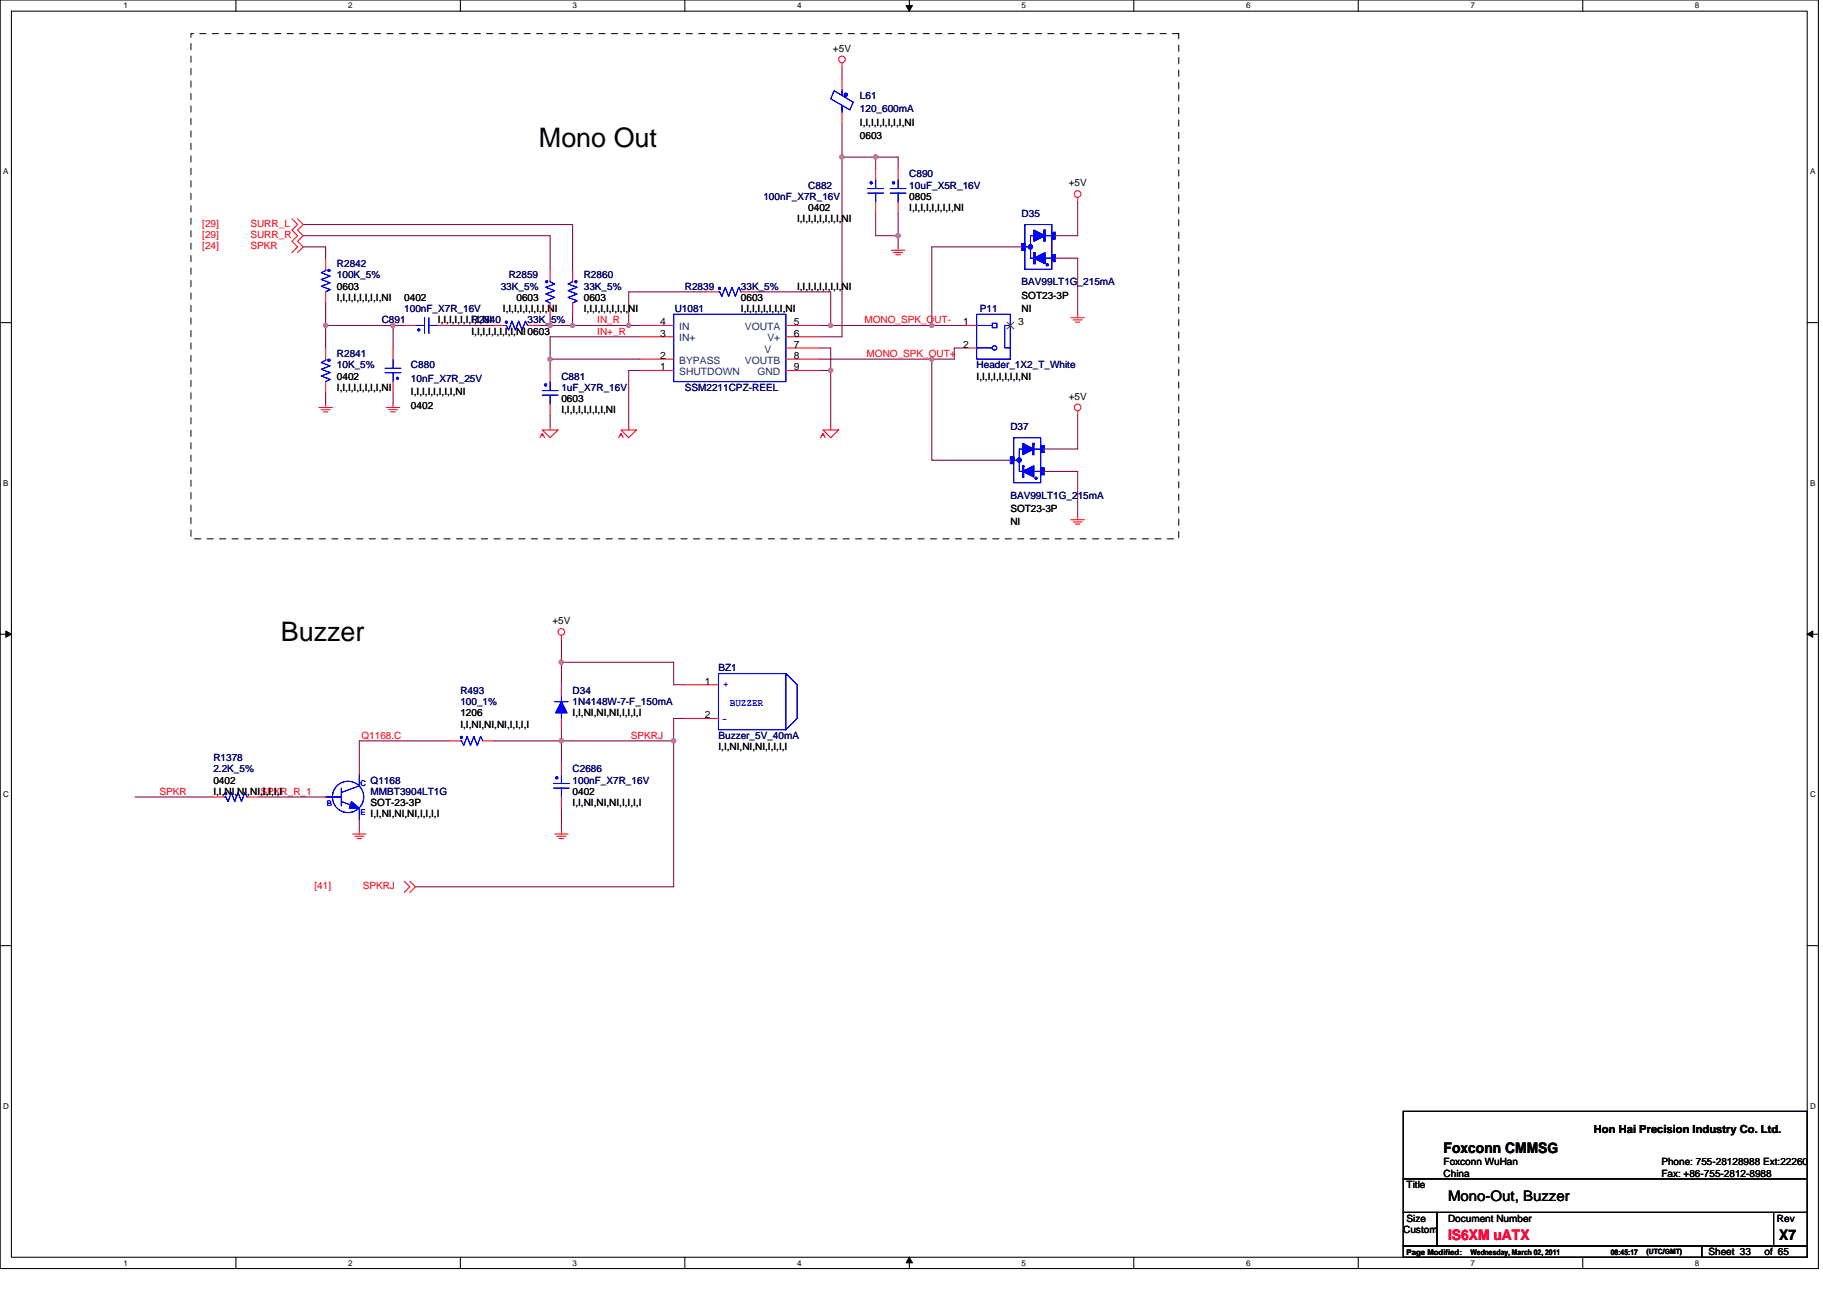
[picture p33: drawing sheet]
<svg xmlns="http://www.w3.org/2000/svg" width="297mm" height="210mm" viewBox="0 0 297 210" stroke-linecap="round" stroke-linejoin="round" font-family="sans-serif">
<defs><g id="words">
<g font-size="4.4">
<text x="87.8" y="24">Mono Out</text>
<text x="45.8" y="104.5">Buzzer</text>
</g>
<g font-size="2.4">
<text x="235.2" y="187.8">Foxconn CMMSG</text>
<text x="235.9" y="195.6">Mono-Out, Buzzer</text>
<text x="289.9" y="202.1">X7</text>
</g>
<text font-size="2.4" fill="#f00" x="235.9" y="202.1">IS6XM uATX</text>
<text font-size="1.8" x="259.7" y="184.6">Hon Hai Precision Industry Co. Ltd.</text>
<g font-size="1.7">
<text x="107.6" y="53">4</text>
<text x="129.3" y="53">5</text>
<text x="156.9" y="53">1</text>
<text x="165.9" y="53">3</text>
<text x="107.6" y="58.5">2</text>
<text x="107.6" y="54.8">3</text>
<text x="129.3" y="58.5">8</text>
<text x="129.3" y="54.8">6</text>
<text x="129.3" y="56.7">7</text>
<text x="156.9" y="56.7">2</text>
<text x="107.6" y="60.3">1</text>
<text x="129.3" y="60.3">9</text>
<text x="114.9" y="111.5">1</text>
<text x="114.9" y="117">2</text>
</g>
<g font-size="1.7" fill="#004080">
<text x="110.7" y="53.8">IN</text>
<text x="121.4" y="53.8">VOUTA</text>
<text x="110.7" y="59.2">BYPASS</text>
<text x="110.7" y="55.6">IN+</text>
<text x="121.4" y="59.2">VOUTB</text>
<text x="124.5" y="57.4">V</text>
<text x="125" y="55.6">V+</text>
<text x="110.7" y="61.1">SHUTDOWN</text>
<text x="123.4" y="61.1">GND</text>
</g>
<g font-size="1.6">
<text x="135.7" y="8.4">+5V</text>
<text x="140.1" y="20.5">I,I,I,I,I,I,I,I,NI</text>
<text x="140.1" y="22.7">0603</text>
<text x="131.7" y="34.4">0402</text>
<text x="148.2" y="32.6">0805</text>
<text x="148.2" y="34.4">I,I,I,I,I,I,I,I,NI</text>
<text x="174.1" y="30.4">+5V</text>
<text x="129.9" y="36.2">I,I,I,I,I,I,I,I,NI</text>
<text x="54.9" y="47.2">0603</text>
<text x="129.9" y="47.2">I,I,I,I,I,I,I,I,NI</text>
<text x="54.9" y="49">I,I,I,I,I,I,I,I,NI</text>
<text x="65.9" y="49">0402</text>
<text x="71.3" y="52.7">I,I,I,I,I,I,I,I,NI</text>
<text x="82" y="50.8">I,I,I,I,I,I,I,I,NI</text>
<text x="84.2" y="49">0603</text>
<text x="95.1" y="49">0603</text>
<text x="95.1" y="50.8">I,I,I,I,I,I,I,I,NI</text>
<text x="120.7" y="49">0603</text>
<text x="120.7" y="50.8">I,I,I,I,I,I,I,I,NI</text>
<text x="166.5" y="48.7">SOT23-3P</text>
<text x="166.5" y="50.8">NI</text>
<text x="76.8" y="54.5">I,I,I,I,I,I,I,I,NI0603</text>
<text x="54.9" y="61.8">0402</text>
<text x="54.9" y="63.6">I,I,I,I,I,I,I,I,NI</text>
<text x="67" y="64.4">I,I,I,I,I,I,I,I,NI</text>
<text x="91.5" y="65.5">0603</text>
<text x="159.1" y="61.8">I,I,I,I,I,I,I,I,NI</text>
<text x="174.1" y="65.1">+5V</text>
<text x="67" y="66.6">0402</text>
<text x="91.5" y="67.3">I,I,I,I,I,I,I,I,NI</text>
<text x="164.6" y="83.4">SOT23-3P</text>
<text x="164.6" y="85.6">NI</text>
<text x="90" y="101.7">+5V</text>
<text x="75" y="116.7">1206</text>
<text x="75" y="118.5">I,I,NI,NI,NI,I,I,I,I</text>
<text x="93.3" y="116.7">I,I,NI,NI,NI,I,I,I,I</text>
<text x="117.1" y="122.2">I,I,NI,NI,NI,I,I,I,I</text>
<text x="34.8" y="127.7">0402</text>
<text x="34.8" y="129.5">I,I,NI,NI,NI,I,I,I,I</text>
<text x="60.4" y="131.3">SOT-23-3P</text>
<text x="93.3" y="131.3">I,I,NI,NI,NI,I,I,I,I</text>
<text x="93.3" y="129.5">0402</text>
<text x="60.4" y="133.1">I,I,NI,NI,NI,I,I,I,I</text>
<text x="235.2" y="189.8">Foxconn WuHan</text>
<text x="235.2" y="191.7">China</text>
<text x="270.7" y="189.8">Phone: 755-28128988 Ext:22260</text>
<text x="270.7" y="191.7">Fax: +86-755-2812-8988</text>
<text x="229.2" y="193.5">Title</text>
<text x="228.6" y="200.8">Custom</text>
<text x="229.2" y="199">Size</text>
<text x="235.9" y="199">Document Number</text>
<text x="289.5" y="199">Rev</text>
<text x="278.4" y="204.5">Sheet 33</text>
<text x="287.5" y="204.5">of 65</text>
</g>
<g font-size="1.6" fill="#000080">
<text x="140.1" y="16.1">L61</text>
<text x="140.1" y="18.3">120_600mA</text>
<text x="148.2" y="28.9">C890</text>
<text x="124.4" y="32.6">100nF_X7R_16V</text>
<text x="131.7" y="30.7">C882</text>
<text x="148.2" y="30.7">10uF_X5R_16V</text>
<text x="166.5" y="35.3">D35</text>
<text x="54.9" y="43.5">R2842</text>
<text x="54.9" y="45.4">100K_5%</text>
<text x="81.6" y="47.2">33K_5%</text>
<text x="82.9" y="45.4">R2859</text>
<text x="95.1" y="45.4">R2860</text>
<text x="95.1" y="47.2">33K_5%</text>
<text x="111.6" y="47.2">R2839</text>
<text x="120.7" y="47.2">33K_5%</text>
<text x="166.5" y="46.5">BAV99LT1G_215mA</text>
<text x="62.2" y="52.7">C891</text>
<text x="65.9" y="50.8">100nF_X7R_16V</text>
<text x="76.8" y="52.7">R2840</text>
<text x="86" y="52.7">33K_5%</text>
<text x="109.9" y="50.8">U1081</text>
<text x="159.7" y="50.8">P11</text>
<text x="54.9" y="58.2">R2841</text>
<text x="54.9" y="60">10K_5%</text>
<text x="67" y="60">C880</text>
<text x="159.1" y="60">Header_1X2_T_White</text>
<text x="67" y="62.2">10nF_X7R_25V</text>
<text x="91.5" y="61.8">C881</text>
<text x="91.5" y="63.6">1uF_X7R_16V</text>
<text x="111.6" y="63.6">SSM2211CPZ-REEL</text>
<text x="164.6" y="70.1">D37</text>
<text x="164.6" y="81.2">BAV99LT1G_215mA</text>
<text x="75" y="113">R493</text>
<text x="93.3" y="113">D34</text>
<text x="117.1" y="109.4">BZ1</text>
<text x="75" y="114.9">100_1%</text>
<text x="93.3" y="114.9">1N4148W-7-F_150mA</text>
<text x="34.8" y="124">R1378</text>
<text x="34.8" y="125.8">2.2K_5%</text>
<text x="93.3" y="125.8">C2686</text>
<text x="117.1" y="120.4">Buzzer_5V_40mA</text>
<text x="60.4" y="127.7">Q1168</text>
<text x="60.4" y="129.5">MMBT3904LT1G</text>
<text x="93.3" y="127.7">100nF_X7R_16V</text>
</g>
<g font-size="1.6" fill="#f00">
<text x="33" y="40.6">[24]</text>
<text x="33" y="38.8">[29]</text>
<text x="33" y="37">[29]</text>
<text x="40.8" y="40.6">SPKR</text>
<text x="40.8" y="38.8">SURR_R</text>
<text x="40.8" y="37">SURR_L</text>
<text x="97.3" y="52.7">IN_R</text>
<text x="140.8" y="52.7">MONO_SPK_OUT-</text>
<text x="97.3" y="54.5">IN+_R</text>
<text x="141.2" y="58.1">MONO_SPK_OUT+</text>
<text x="58.9" y="120.3">Q1168.C</text>
<text x="102.8" y="120.3">SPKRJ</text>
<text x="26" y="129.5">SPKR</text>
<text x="42.5" y="129.5">SPKR_R_1</text>
<text x="51.2" y="144.8">[41]</text>
<text x="59.1" y="144.8">SPKRJ</text>
</g>
<g font-size="1.6" fill="#00f">
<text x="117.8" y="111.9">+</text>
<text x="117.6" y="117.6">-</text>
<text x="118.9" y="115">BUZZER</text>
</g>
<g font-size="1.3">
<text x="20.1" y="1.4">1</text>
<text x="56.7" y="1.4">2</text>
<text x="93.3" y="1.4">3</text>
<text x="129.9" y="1.4">4</text>
<text x="166.5" y="1.4">5</text>
<text x="203" y="1.4">6</text>
<text x="239.6" y="1.4">7</text>
<text x="276.2" y="1.4">8</text>
<text x=".5" y="28.4">A</text>
<text x="294.9" y="28.4">A</text>
<text x=".5" y="79.1">B</text>
<text x="294.9" y="79.1">B</text>
<text x=".5" y="129.9">C</text>
<text x="294.9" y="129.9">C</text>
<text x=".5" y="180.6">D</text>
<text x="294.9" y="180.6">D</text>
<text x="20.1" y="206.2">1</text>
<text x="56.7" y="206.2">2</text>
<text x="93.3" y="206.2">3</text>
<text x="129.9" y="206.2">4</text>
<text x="166.5" y="206.2">5</text>
<text x="203" y="206.2">6</text>
<text x="229.2" y="204.4">Page Modified:</text>
<text x="239.6" y="206.2">7</text>
<text x="239.6" y="204.4">Wednesday, March 02, 2011</text>
<text x="262.5" y="204.4">08:45:17</text>
<text x="276.2" y="206.2">8</text>
</g>
<g font-size="1.3" fill="#00f">
<text x="53.3" y="131.3">B</text>
<text x="58.7" y="128.1">C</text>
<text x="58.7" y="132.8">E</text>
</g>
<text font-size="1.2" x="268.3" y="204.3">(UTC/GMT)</text>
</g></defs>
<path d="M0 0h296.3v206.7h-296.3zM1.9 1.8h292.6v203h-292.6z" fill="none" stroke="#000" stroke-width=".17"/>
<g fill="#fff">
<path d="M20.1 .2h.8v1.5h-.8z"/>
<path d="M20.1 205h.8v1.5h-.8z"/>
</g>
<path d="M38.4 0v1.8M38.4 204.8v1.8" fill="none" stroke="#000" stroke-width=".17"/>
<g fill="#fff">
<path d="M56.7 .2h.7v1.5h-.7z"/>
<path d="M56.7 205h.7v1.5h-.7z"/>
</g>
<path d="M75 0v1.8M75 204.8v1.8" fill="none" stroke="#000" stroke-width=".17"/>
<g fill="#fff">
<path d="M93.3 .2h.7v1.5h-.7z"/>
<path d="M93.3 205h.7v1.5h-.7z"/>
</g>
<path d="M111.6 0v1.8M111.6 204.8v1.8" fill="none" stroke="#000" stroke-width=".17"/>
<g fill="#fff">
<path d="M129.9 .2h.7v1.5h-.7z"/>
<path d="M129.9 205h.7v1.5h-.7z"/>
</g>
<path d="M148.2 0v1.8M148.2 204.8v1.8" fill="none" stroke="#000" stroke-width=".17"/>
<path d="M147.6 .9h1.1l-.5 .9zM148.2 204.8l.5 .9h-1.1z" fill="#000" stroke="#000" stroke-width=".16"/>
<g fill="#fff">
<path d="M166.5 .2h.7v1.5h-.7z"/>
<path d="M166.5 205h.7v1.5h-.7z"/>
</g>
<path d="M184.7 0v1.8M184.7 204.8v1.8" fill="none" stroke="#000" stroke-width=".17"/>
<g fill="#fff">
<path d="M203 .2h.7v1.5h-.7z"/>
<path d="M203 205h.7v1.5h-.7z"/>
</g>
<path d="M221.3 0v1.8M221.3 204.8v1.8" fill="none" stroke="#000" stroke-width=".17"/>
<g fill="#fff">
<path d="M239.6 .2h.7v1.5h-.7z"/>
<path d="M239.6 205h.7v1.5h-.7z"/>
</g>
<path d="M257.9 0v1.8M257.9 204.8v1.8" fill="none" stroke="#000" stroke-width=".17"/>
<g fill="#fff">
<path d="M276.2 .2h.7v1.5h-.7z"/>
<path d="M276.2 205h.7v1.5h-.7z"/>
<path d="M.5 27.2h.9v1.4h-.9z"/>
<path d="M294.9 27.2h.9v1.4h-.9z"/>
<path d="M.5 77.9h.9v1.5h-.9z"/>
<path d="M294.9 77.9h.9v1.5h-.9z"/>
</g>
<path d="M0 52.6h1.9M294.5 52.6h1.8" fill="none" stroke="#000" stroke-width=".17"/>
<g fill="#fff">
<path d="M.5 128.7h1v1.4h-1z"/>
<path d="M294.9 128.7h1v1.4h-1z"/>
</g>
<path d="M0 103.3h1.9M294.5 103.3h1.8" fill="none" stroke="#000" stroke-width=".17"/>
<path d="M.9 102.8l1 .5-1 .5zM294.5 103.3l.9-.5v1z" fill="#000" stroke="#000" stroke-width=".16"/>
<g fill="#fff">
<path d="M.5 179.4h1v1.5h-1z"/>
<path d="M294.9 179.4h1v1.5h-1z"/>
</g>
<path d="M0 154.1h1.9M294.5 154.1h1.8M228.6 181h65.9v11h-65.9zM228.6 192h65.9v5.5h-65.9zM228.6 197.5h5.5v5.5h-5.5zM234.1 197.5h54.9v5.5h-54.9zM289 197.5h5.5v5.5h-5.5zM228.6 203h48.7v1.8h-48.7zM277.3 203h17.2v1.8h-17.2z" fill="none" stroke="#000" stroke-width=".17"/>
<g fill="none" stroke="#800040" stroke-width=".17">
<path d="M137.2 11v1.8M49.4 38.4h40.2v5.5M49.4 36.6h43.9v7.3M137.2 25.6h5.5M137.2 25.6v29.3h-3.7M137.2 20.1v5.5M142.7 34.7v3.7h3.6M142.7 25.6v1.8M142.7 25.6h3.6v1.8M146.3 38.4v1.8M146.3 34.7v3.7M175.6 32.9v5.5h-3.7"/>
<path d="M49.4 40.2h3.7v1.9M53.1 53v3.7M53.1 49.4v3.6M53.1 53h10.9M64 53h1.9M64 53v3.7M73.2 53h7.3M87.8 53h1.8M89.6 58.5h14.7M89.6 58.5v1.8M89.6 51.2v1.8M93.3 53h9.1"/>
<path d="M93.3 51.2v1.8h-3.7M102.4 53h1.9M104.3 54.9h-14.7v3.6M115.2 47.5h-12.8v5.5M122.6 47.5h12.8v5.5M133.5 56.7h1.9v12.8M133.5 58.5h18.3v16.5h12.8M133.5 53h1.9M135.4 53h16.4M151.8 53h5.5M157.3 56.7h-1.8v1.8h-3.7M166.5 40.2h-14.7v12.8"/>
<path d="M171.9 42.1h3.7v9.1M53.1 64v1.8M64 64v1.8M89.6 67.6v1.9M104.3 60.3h-1.9v9.2M133.5 60.3h1.9M170.1 76.8h5.5v7.3M175.6 67.6v5.6h-5.5M91.5 107.9v3.6M91.5 107.9h18.3v3.6h1.8M91.5 118.9v1.8M91.5 104.2v3.7"/>
<path d="M111.6 117h-1.8v3.7M22 129.8h12.8M42.1 129.8h11M58.5 133.5v1.8M73.2 120.7h-14.7v5.5M80.5 120.7h11M91.5 120.7h18.3M91.5 131.7v3.6M91.5 120.7v3.7M109.8 120.7v23.8h-42.1"/>
</g>
<g fill="#f0f" stroke="#f0f" stroke-width=".17">
<circle cx="137.2" cy="25.6" r=".36"/>
<circle cx="146.3" cy="38.4" r=".36"/>
<circle cx="135.3" cy="60.3" r=".35"/>
<circle cx="151.8" cy="53" r=".35"/>
<circle cx="89.6" cy="58.5" r=".36"/>
<circle cx="151.8" cy="58.5" r=".36"/>
<circle cx="102.4" cy="53" r=".35"/>
<circle cx="64" cy="53" r=".36"/>
<circle cx="93.3" cy="53" r=".35"/>
<circle cx="89.6" cy="53" r=".35"/>
<circle cx="53" cy="53" r=".35"/>
<circle cx="135.3" cy="53" r=".35"/>
<circle cx="142.7" cy="25.6" r=".35"/>
<circle cx="91.5" cy="107.9" r=".36"/>
<circle cx="109.7" cy="120.7" r=".36"/>
<circle cx="91.5" cy="120.7" r=".36"/>
</g>
<g fill="none" stroke="#f00" stroke-width=".17">
<path d="M137.2 10.2v.8M137.2 12.8v1.8M137.2 18.3v1.8M47.6 35.6l.9 1-.9 .9 .9 .9-.9 .9 .9 .9-.9 .9M48.5 35.6l.9 1-.9 .9 .9 .9-.9 .9 .9 .9-.9 .9M142.7 27.4v1.9M142.7 32.9v1.8M146.3 27.4v1.9M146.3 32.9v1.8M171.9 38.4h.1M175.6 32.2v.7M53.1 42.1v1.8"/>
<path d="M53.1 47.5v1.9M53.1 56.7v1.8M64 56.7v1.8M65.9 53h1.8M71.3 53h1.9M80.5 53h1.8M86 53h1.8M89.6 43.9v1.8M89.6 49.4v1.8M93.3 43.9v1.8M93.3 49.4v1.8M104.3 58.5h5.5"/>
<path d="M104.3 54.9h5.5M104.3 53h5.5M115.2 47.5h1.9M120.7 47.5h1.9M128.1 58.5h5.4M128.1 54.9h5.4M128.1 53h5.4M128.1 56.7h5.4M145.2 40.8h2.2M145.6 41.1h1.5M146 41.5h.7M146.3 40.2v.6"/>
<path d="M157.3 53h1.8M157.3 56.7h1.8M164.6 53h.1M166.5 40.2h.1M171.9 42.1h.1M174.5 51.8h2.2M174.9 52.1h1.4M175.2 52.5h.8M175.6 51.2v.6M52 66.4h2.2M52.3 66.7h1.5M52.7 67.1h.7"/>
<path d="M53.1 65.8v.6M53.1 62.2v1.8M62.9 66.4h2.2M63.3 66.7h1.5M63.7 67.1h.7M64 62.2v1.8M64 65.8v.6M88.2 71h.3M88.4 70h2.5l-1.3 1.3zM88.4 70.6l-.4 .7M88.4 70.8v-.2l.3 .7M89.6 69.5v.5"/>
<path d="M89.6 60.3v1.9M89.6 65.8v1.8M101 71h.3M101.2 70.6l-.4 .7M101.2 70.8v-.2l.3 .7M101.2 70h2.5l-1.3 1.3zM102.4 69.5v.5M104.3 60.3h5.5M128.1 60.3h5.4M133.9 71h.4M134.1 70.6l-.4 .7M134.1 70.8v-.2l.3 .7"/>
<path d="M134.1 70h2.5l-1.2 1.3zM135.4 69.5v.5M164.6 75h.1M170.1 76.8h.1M170.1 73.2h.1M175.6 66.9v.7M174.5 84.7h2.2M174.9 85h1.4M175.2 85.4h.8M175.6 84.1v.6M91.5 103.5v.7M91.5 111.5v1.9"/>
<path d="M91.5 117v1.9M111.6 111.5h5.5M111.6 117h5.5M34.8 129.8h1.8M40.3 129.8h1.8M53.1 129.8h.1M57.5 135.9h2.1M57.8 136.2h1.5M58.2 136.6h.7M58.5 126.2h.1M58.5 133.5h.1M58.5 135.3v.6"/>
<path d="M73.2 120.7h1.8M78.7 120.7h1.8M90.4 135.9h2.2M90.7 136.2h1.5M91.1 136.6h.7M91.5 135.3v.6M91.5 124.4v1.8M91.5 129.8v1.9M65.9 143.6l.9 .9-.9 .9M66.8 143.6l.9 .9-.9 .9"/>
<circle cx="137.2" cy="9.7" r=".54"/>
<circle cx="175.6" cy="31.6" r=".54"/>
<circle cx="175.6" cy="66.4" r=".54"/>
<circle cx="91.5" cy="102.9" r=".54"/>
</g>
<path d="M31.1 5.5h161v82.3h-161z" fill="none" stroke="#000" stroke-width=".16" stroke-dasharray="1 1 1 1 1 1 1 1"/>
<g fill="#00f" stroke="#00f" stroke-width=".17">
<path d="M91.5 114.3l.9 1.8h-1.9z" fill-rule="evenodd"/>
<path d="M91.5 114.3l.9 1.8h-1.9z" fill-rule="evenodd"/>
<path d="M93.7 45.8h.3v.2h-.3z" fill-rule="evenodd"/>
<path d="M93.7 45.8h.3v.2h-.3z" fill-rule="evenodd"/>
<path d="M88.8 62.6h.2v.2h-.2z" fill-rule="evenodd"/>
<path d="M88.8 62.6h.2v.2h-.2z" fill-rule="evenodd"/>
<path d="M117.1 46.8h.3v.3h-.3z" fill-rule="evenodd"/>
<path d="M117.1 46.8h.3v.3h-.3z" fill-rule="evenodd"/>
<path d="M168.5 42.1l1.8-1v1.9z" fill-rule="evenodd"/>
<path d="M168.5 37.5l1.8 .9-1.8 .9z" fill-rule="evenodd"/>
<path d="M170.1 37.5v1.8h.2v-1.8z" fill-rule="evenodd"/>
<path d="M168.5 41.1v1.9h.2v-1.9z" fill-rule="evenodd"/>
<path d="M166.5 39.7v1.1h.5v-1.1z" fill-rule="evenodd"/>
<path d="M171.4 41.5v1.1h.5v-1.1z" fill-rule="evenodd"/>
<path d="M171.4 37.8v1.1h.5v-1.1z" fill-rule="evenodd"/>
<path d="M168.5 42.1l1.8-1v1.9z" fill-rule="evenodd"/>
<path d="M168.5 37.5l1.8 .9-1.8 .9z" fill-rule="evenodd"/>
<path d="M170.1 37.5v1.8h.2v-1.8z" fill-rule="evenodd"/>
<path d="M168.5 41.1v1.9h.2v-1.9z" fill-rule="evenodd"/>
<path d="M166.5 39.7v1.1h.5v-1.1z" fill-rule="evenodd"/>
<path d="M171.4 41.5v1.1h.5v-1.1z" fill-rule="evenodd"/>
<path d="M171.4 37.8v1.1h.5v-1.1z" fill-rule="evenodd"/>
<path d="M75.1 120h.2v.3h-.2z" fill-rule="evenodd"/>
<path d="M75.1 120h.2v.3h-.2z" fill-rule="evenodd"/>
<path d="M166.6 76.8l1.9-.9v1.8z" fill-rule="evenodd"/>
<path d="M166.6 72.2l1.9 1-1.9 .9z" fill-rule="evenodd"/>
<path d="M168.3 72.2v1.9h.2v-1.9z" fill-rule="evenodd"/>
<path d="M166.6 75.9v1.8h.2v-1.8z" fill-rule="evenodd"/>
<path d="M164.6 74.4v1.1h.6v-1.1z" fill-rule="evenodd"/>
<path d="M169.6 76.2v1.1h.5v-1.1z" fill-rule="evenodd"/>
<path d="M169.6 72.6v1.1h.5v-1.1z" fill-rule="evenodd"/>
<path d="M166.6 76.8l1.9-.9v1.8z" fill-rule="evenodd"/>
<path d="M166.6 72.2l1.9 1-1.9 .9z" fill-rule="evenodd"/>
<path d="M168.3 72.2v1.9h.2v-1.9z" fill-rule="evenodd"/>
<path d="M166.6 75.9v1.8h.2v-1.8z" fill-rule="evenodd"/>
<path d="M164.6 74.4v1.1h.6v-1.1z" fill-rule="evenodd"/>
<path d="M169.6 76.2v1.1h.5v-1.1z" fill-rule="evenodd"/>
<path d="M169.6 72.6v1.1h.5v-1.1z" fill-rule="evenodd"/>
<path d="M53.5 43.9h.2v.3h-.2z" fill-rule="evenodd"/>
<path d="M53.5 43.9h.2v.3h-.2z" fill-rule="evenodd"/>
<path d="M36.7 129.1h.2v.3h-.2z" fill-rule="evenodd"/>
<path d="M36.7 129.1h.2v.3h-.2z" fill-rule="evenodd"/>
<path d="M53.5 58.5h.2v.3h-.2z" fill-rule="evenodd"/>
<path d="M53.5 58.5h.2v.3h-.2z" fill-rule="evenodd"/>
<path d="M90.6 126.6h.3v.2h-.3z" fill-rule="evenodd"/>
<path d="M90.6 126.6h.3v.2h-.3z" fill-rule="evenodd"/>
<path d="M145.5 29.7h.2v.2h-.2z" fill-rule="evenodd"/>
<path d="M145.5 29.7h.2v.2h-.2z" fill-rule="evenodd"/>
<path d="M57.3 130.6l1.2 1.1h-1.6z" fill-rule="evenodd"/>
<path d="M57.3 130.6l1.2 1.1h-1.6z" fill-rule="evenodd"/>
<path d="M141.8 29.7h.3v.2h-.3z" fill-rule="evenodd"/>
<path d="M141.8 29.7h.3v.2h-.3z" fill-rule="evenodd"/>
<circle cx="89.1" cy="45.9" r=".17"/>
<circle cx="68.2" cy="53.7" r=".17"/>
<circle cx="137.8" cy="15.4" r=".27"/>
<circle cx="82.5" cy="52.5" r=".17"/>
<circle cx="167.9" cy="40.2" r=".36"/>
<circle cx="170.6" cy="43.1" r=".17"/>
<circle cx="166.1" cy="75" r=".36"/>
<circle cx="168.8" cy="77.9" r=".17"/>
<circle cx="64.8" cy="61.6" r=".17"/>
</g>
<g fill="none" stroke="#00f" stroke-width=".17">
<path d="M135.9 14.8l3.1 1.8-.5 1.3-3.1-1.8zM137.2 14.6v.9M137.2 17.2v1.1M141.4 31.5h2.6M141.4 30.7h2.6M142.7 31.5v1.4M142.7 29.3v1.4M145.1 31.5h2.5M145.1 30.7h2.5M146.3 31.5v1.4M146.3 29.3v1.4M167 36.6h4.4v7.3h-4.4z"/>
<path d="M168.5 38.4h-.6v3.7h.6M170.3 38.4h1.1M53.1 43.9v.2l-.8 .3 1.5 .6-1.5 .5 1.5 .6-1.5 .5 1.5 .6-.7 .3M53.1 58.5v.2l-.8 .4 1.5 .5-1.5 .6 1.5 .5-1.5 .6 1.5 .5-.7 .4M62.8 60h2.5M64 58.5v1.5M67.7 53h1.5M69.2 51.8v2.5M69.9 51.8v2.5M69.9 53h1.4M82.3 53h.2l.4 .8 .5-1.5 .6 1.5 .5-1.5 .6 1.5 .5-1.5 .4 .7M89.6 45.7v.2l.8 .4-1.5 .5 1.5 .5-1.5 .6 1.5 .6-1.5 .5 .7 .4"/>
<path d="M93.3 45.7v.2l-.7 .4 1.4 .5-1.4 .5 1.4 .6-1.4 .6 1.4 .5-.7 .4M109.8 51.2h18.3v11h-18.3zM117.1 47.5h.2l.3 .8 .6-1.5 .5 1.5 .6-1.5 .5 1.5 .6-1.5 .3 .7M159.1 53h.1M159.1 56.7h.1M159.1 51.2h5.5v7.3h-5.5zM159.1 53h2.6M159.1 56.7h2.6M161.7 52.7h.7v.7h-.7zM164.6 53h-.9v3.7h.9M164.6 51.2h.1M164.6 51.2v7.3"/>
<path d="M167 40.2h.9M170.3 42.1h1.1M62.8 60.7h2.5M64 60.7v1.5M88.4 63.6h2.5M88.4 64.4h2.5M89.6 64.4v1.4M89.6 62.2v1.4M165.2 71.3h4.4v7.3h-4.4zM165.2 75h.9M166.6 73.2h-.5v3.6h.5M168.5 76.8h1.1"/>
<path d="M168.5 73.2h1.1M90.4 114.3h2.2M91.5 116.1v.9M91.5 113.4v.9M128.1 109.7l1.8 1.8v5.5l-1.8 1.9zM128.1 109.7h-11v9.2h11M36.6 129.8h.2l.4 .8 .5-1.5 .5 1.5 .6-1.5 .5 1.5 .6-1.5 .4 .7M53.1 129.8h2.5M55.6 130.6l2.9 1.1v1.8M55.6 128.4v2.9M58.5 126.2v1.8l-2.9 1.1M75 120.7h.2l.4 .7 .5-1.4 .6 1.4 .5-1.4 .6 1.4 .5-1.4 .4 .7"/>
<path d="M90.2 127.6h2.5M90.2 128.4h2.5M91.5 128.4v1.4M91.5 126.2v1.4"/>
<circle cx="162.1" cy="56.7" r=".36"/>
<circle cx="56.7" cy="129.8" r="2.55"/>
</g>
<path d="M164.1 52.5l1.1 1.1M165.2 52.5l-1.1 1.1" fill="none" stroke="#804000" stroke-width=".16"/>
<use href="#words"/>
</svg>
